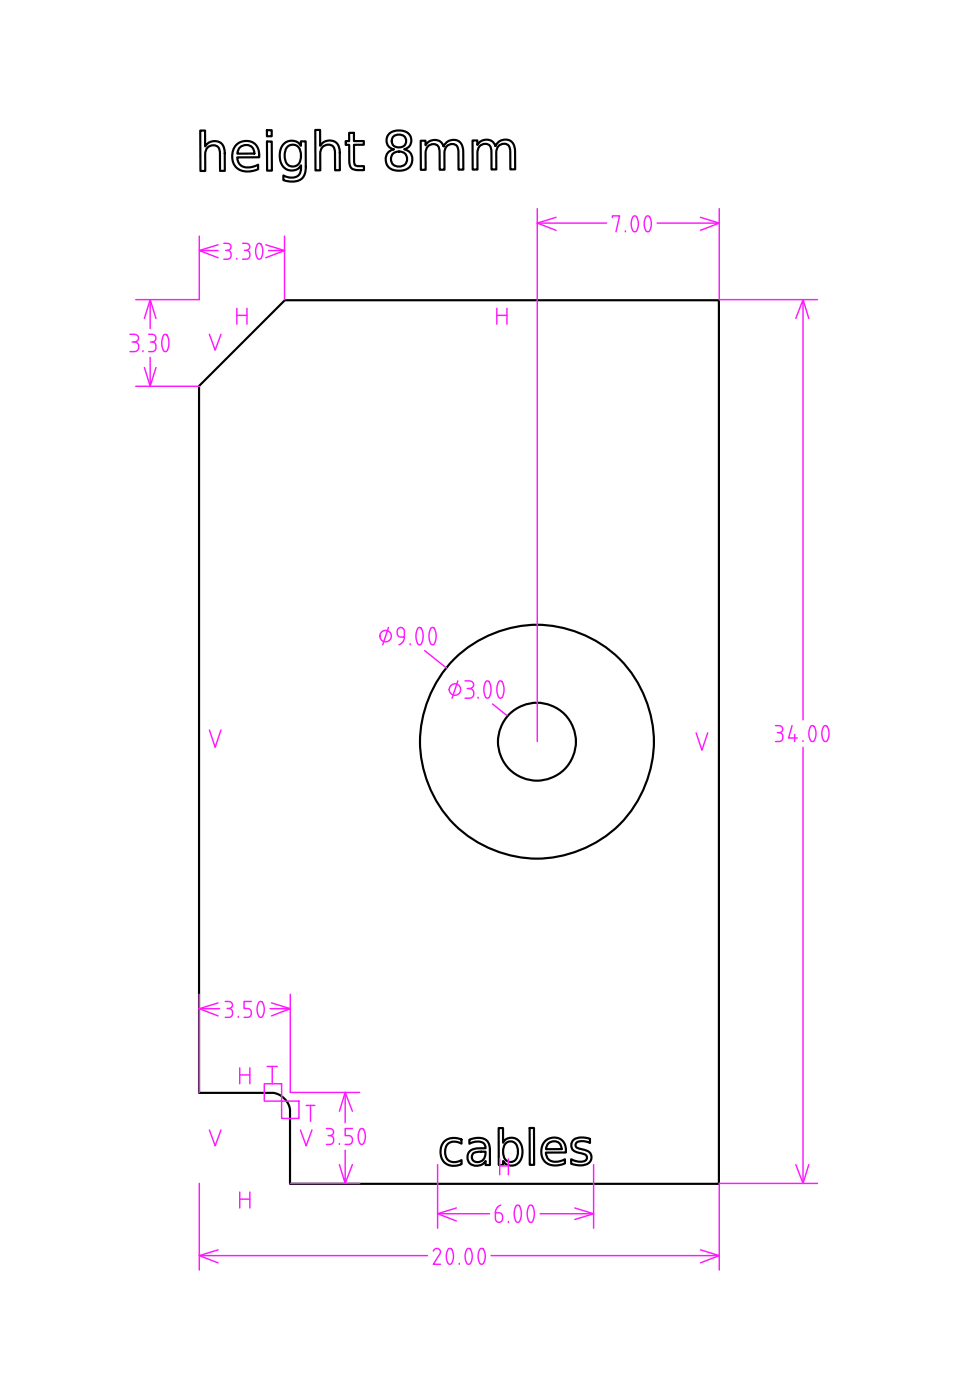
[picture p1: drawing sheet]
<svg xmlns="http://www.w3.org/2000/svg" width="37mm" height="54mm" viewBox="0 0 37 54" stroke-linecap="round" stroke-linejoin="round" font-family="sans-serif">
<g fill="none" stroke="#000" stroke-width=".08">
<path d="M7.7 5h.2v.6a.41 .41 0 0 1 .5-.1 .41 .41 0 0 1 .2 .4v.7h-.1v-.7a.29 .29 0 0 0-.3-.3 .29 .29 0 0 0-.3 .3v.7h-.2zM9.1 5.6a.52 .52 0 0 1 .6-.1 .52 .52 0 0 1 .3 .6h-.9a.5 .5 0 0 0 .8 .2v.2a.63 .63 0 0 1-.8-.1 .63 .63 0 0 1 0-.8zM9.2 5.7l.1-.1a.31 .31 0 0 1 .5 .3h-.7zM10.3 5h.2v.2h-.2zM10.3 5.4h.2v1.2h-.2zM10.9 5.6a.42 .42 0 0 1 .7 0v-.2h.2v1a.56 .56 0 0 1-.3 .5 .56 .56 0 0 1-.6 0v-.1a.42 .42 0 0 0 .5 0 .42 .42 0 0 0 .2-.4 .48 .48 0 0 1-.7 .1 .48 .48 0 0 1-.1-.7zM11 11.6h16.7v34h-16.5v-2.9a.76 .76 0 0 0-.7-.6h-2.8v-27.2zM11 5.7a.32 .32 0 0 1 .4-.1 .32 .32 0 0 1 .2 .4 .33 .33 0 0 1-.3 .4 .33 .33 0 0 1-.3-.4zM12.1 5h.2v.6a.41 .41 0 0 1 .5-.2 .41 .41 0 0 1 .3 .5v.7h-.2v-.7a.29 .29 0 0 0-.3-.3 .29 .29 0 0 0-.3 .3v.7h-.2zM13.4 5.1h.2v.3h.4v.2h-.4v.6l.1 .2h.3v.1a.4 .4 0 0 1-.6-.3v-.6h-.1v-.2h.1zM15 5.1a.48 .48 0 0 1 .5-.1 .48 .48 0 0 1 .3 .5l-.2 .2a.42 .42 0 0 1 .3 .6 .42 .42 0 0 1-.5 .3 .42 .42 0 0 1-.5-.3 .42 .42 0 0 1 .2-.6l-.2-.1a.37 .37 0 0 1 .1-.5zM16.2 5.4h.2v.2a.38 .38 0 0 1 .3-.2 .38 .38 0 0 1 .4 .2 .4 .4 0 0 1 .4-.2 .4 .4 0 0 1 .3 .5v.6h-.2v-.6a.28 .28 0 0 0-.3-.4 .28 .28 0 0 0-.2 .4v.6h-.2v-.6a.28 .28 0 0 0-.3-.4 .28 .28 0 0 0-.2 .4v.6h-.2z"/>
<path d="M18.2 5.4h.2v.2a.38 .38 0 0 1 .3-.2 .38 .38 0 0 1 .4 .2 .4 .4 0 0 1 .4-.2 .4 .4 0 0 1 .3 .4v.7h-.2v-.7a.28 .28 0 0 0-.3-.3 .28 .28 0 0 0-.2 .4v.6h-.2v-.6a.28 .28 0 0 0-.3-.4 .28 .28 0 0 0-.2 .4v.6h-.2zM17.1 43.9l.4-.1 .3 .1v.1a.39 .39 0 0 0-.6 .1 .39 .39 0 0 0 0 .5 .39 .39 0 0 0 .6 0v.2a.55 .55 0 0 1-.8-.1 .55 .55 0 0 1 .1-.8zM18.1 43.9a.52 .52 0 0 1 .7 .3v.6h-.1v-.1a.36 .36 0 0 1-.5 .2 .36 .36 0 0 1-.2-.5 .36 .36 0 0 1 .4-.2h.3a.36 .36 0 0 0-.3-.3 .36 .36 0 0 0-.3 .1zM18.2 44.4l.5-.1a.28 .28 0 0 1-.2 .4 .28 .28 0 0 1-.3-.2zM19.2 43.4h.2v.6a.42 .42 0 0 1 .5-.2 .42 .42 0 0 1 .2 .5 .42 .42 0 0 1-.2 .5 .42 .42 0 0 1-.5-.1v.1h-.2zM19.4 44a.29 .29 0 0 1 .4 0 .29 .29 0 0 1 .1 .3 .3 .3 0 0 1-.3 .4 .3 .3 0 0 1-.2-.4zM20.4 43.4h.1v1.4h-.1zM21 43.9a.47 .47 0 0 1 .5-.1 .47 .47 0 0 1 .3 .5l-.8 .1a.45 .45 0 0 0 .7 .2v.2a.58 .58 0 0 1-.7-.1 .58 .58 0 0 1 0-.8zM21.1 44l.1-.1a.29 .29 0 0 1 .4 .3h-.6zM22.1 43.8h.5l.1 .2a.35 .35 0 0 0-.5 .1v.1a.47 .47 0 0 1 .5 .5l-.2 .1h-.3h-.2v-.2a.36 .36 0 0 0 .6-.1l-.1-.1a.46 .46 0 0 1-.5-.5z"/>
<circle cx="15.3" cy="5.4" r=".27"/>
<circle cx="15.4" cy="6.1" r=".3"/>
<circle cx="20.7" cy="28.5" r="1.5"/>
<circle cx="20.7" cy="28.5" r="4.5"/>
</g>
<g fill="none" stroke="#ff19ff" stroke-width=".06">
<path d="M5 12.9h.2a.16 .16 0 0 1 .1 .2 .16 .16 0 0 1-.2 .1M5.2 13.2a.19 .19 0 0 1 .1 .1 .19 .19 0 0 1-.1 .2h-.2M5.2 14.9h2.5M5.5 13.5h.1M5.6 14.1l.2 .8M5.7 12.9h.2a.15 .15 0 0 1 .1 .2 .15 .15 0 0 1-.2 .1M5.8 13.8v1.1l.2-.8M5.8 11.5v1.1M5.8 11.5l-.2 .8M5.8 11.5l.2 .8M5.9 13.2a.2 .2 0 0 1 .1 .1 .2 .2 0 0 1-.1 .2h-.2M6.3 12.9a.38 .38 0 0 1 0 .6l-.1-.3z"/>
<path d="M7.7 9.1v2.4h-2.5M8.1 12.9l.2 .6 .2-.6M8.4 9.6h-.7l.7 .3M8.4 9.4l-.7 .2M8.6 9.4h.2a.14 .14 0 0 1 .1 .1 .14 .14 0 0 1-.2 .1M8.8 9.6a.17 .17 0 0 1 .1 .2 .17 .17 0 0 1-.1 .2h-.2M9.1 9.9v.1M9.1 11.9v.6M9.1 12.1h.4M9.3 9.4h.2a.14 .14 0 0 1 .1 .1 .14 .14 0 0 1-.2 .1M9.5 9.6a.17 .17 0 0 1 .1 .2 .17 .17 0 0 1-.1 .2h-.2M9.5 11.9v.6"/>
<path d="M9.9 9.4a.32 .32 0 0 1 .2 .3 .32 .32 0 0 1-.2 .3l-.1-.3zM10.2 9.4l.7 .2M10.3 9.6h.6M10.9 9.1v2.4M10.9 9.6l-.7 .3M19.1 12.1h.4M19.1 11.9v.6M19.5 11.9v.6M20.7 8v20.5M20.7 8.6h2.6M20.7 8.6l.7 .3M21.4 8.4l-.7 .2"/>
<path d="M23.6 8.4v-.1h.2l-.1 .6M24.1 8.9h.1M24.4 8.3a.32 .32 0 0 1 .2 .3 .32 .32 0 0 1-.2 .3l-.1-.3zM24.9 8.3a.32 .32 0 0 1 .2 .3 .32 .32 0 0 1-.2 .3l-.1-.3zM25.3 8.6h2.4l-.8 .3M26.9 8.4l.8 .2M27.7 8v3.5h3.7M30.6 12.3l.3-.8v16.2M30.9 11.5l.2 .8M7.7 38.3v3.7M7.7 38.8h.7M7.7 38.8l.7 .3"/>
<path d="M8.1 28.1l.2 .7 .2-.7M8.4 38.6l-.7 .2M8.7 38.5h.1a.14 .14 0 0 1 .1 .2 .14 .14 0 0 1-.2 .1M8.8 38.8a.17 .17 0 0 1 .1 .2 .17 .17 0 0 1-.1 .1h-.1M9.2 39.1h.1M9.7 38.5h-.3v.3h.1a.17 .17 0 0 1 .2 .2 .17 .17 0 0 1-.2 .1h-.1M10 38.6v-.1a.32 .32 0 0 1 .2 .3 .32 .32 0 0 1-.2 .3l-.1-.3zM10.4 38.8h.8l-.8 .3M10.4 38.6l.8 .2M11.2 38.3v3.7h2.6M14.9 24.1l-.2 .7M15.3 24.2h.2l.1 .3-.3-.1z"/>
<path d="M15.6 24.5l-.3 .3M15.8 24.8h.1M16.1 24.2a.38 .38 0 0 1 0 .6l-.1-.3zM16.3 25l.9 .7M16.6 24.2a.38 .38 0 0 1 0 .6l-.1-.3zM17.6 26.2l-.2 .7M17.9 26.2h.2a.16 .16 0 0 1 .1 .2 .16 .16 0 0 1-.2 .1M18.1 26.5a.19 .19 0 0 1 .1 .2 .19 .19 0 0 1-.1 .2h-.2M18.4 26.8v.1M18.7 26.2a.38 .38 0 0 1 0 .7l-.1-.4zM18.9 27.1l.6 .4M19.2 26.2a.38 .38 0 0 1 0 .7l-.1-.4z"/>
<path d="M26.8 28.2l.2 .7 .2-.7M29.8 27.9h.2a.14 .14 0 0 1 .1 .2 .14 .14 0 0 1-.2 .1M30 28.2a.17 .17 0 0 1 .1 .2 .17 .17 0 0 1-.1 .1h-.2M30.5 27.9l-.2 .5h.4M30.6 28.3v.2M30.9 28.5h.1M30.9 28.8v16.7M31.2 27.9a.32 .32 0 0 1 .2 .3 .32 .32 0 0 1-.2 .3l-.1-.3zM31.7 27.9a.32 .32 0 0 1 .2 .3 .32 .32 0 0 1-.2 .3l-.1-.3zM7.7 45.5v3.4M7.7 48.3h8.7M7.7 48.3l.7 .3"/>
<path d="M8.1 43.5l.2 .6 .2-.6M8.4 48.1l-.7 .2M9.2 41.1v.6M9.2 45.9v.6M9.2 46.1h.4M9.2 41.4h.4M9.6 41.1v.6M9.6 45.9v.6M10.2 41.7h.6v.7h-.6zM10.3 41h.4M10.5 41v.7M10.8 42.4h.7v.6h-.7z"/>
<path d="M11.2 45.5h2.6M11.6 43.5l.2 .6 .2-.6M11.8 42.5h.3M11.9 42.5v.6M12.6 43.4h.1a.14 .14 0 0 1 .1 .2 .14 .14 0 0 1-.2 .1M12.7 43.7a.17 .17 0 0 1 .1 .2 .17 .17 0 0 1-.1 .1h-.1M13.1 44h.1M13.3 44.3v1.2l-.2-.7M13.3 42v1.2M13.3 42l.3 .8M13.3 42l-.2 .8M13.6 43.4h-.3v.3h.1a.17 .17 0 0 1 .2 .2 .17 .17 0 0 1-.2 .1h-.1"/>
<path d="M13.6 44.8l-.3 .7M13.9 43.4a.32 .32 0 0 1 .2 .3 .32 .32 0 0 1-.2 .3l-.1-.3zM16.7 48.1a.14 .14 0 0 1 .2-.1 .14 .14 0 0 1 0 .2l-.2 .4h.2M16.8 44.8v2.5M16.8 46.7h2M16.8 46.7l.8 .3M17.3 48.1a.31 .31 0 0 1 .1 .2 .31 .31 0 0 1-.1 .3l-.1-.3zM17.6 46.5l-.8 .2M17.7 48.6h.1M18 48.1v-.1a.32 .32 0 0 1 .2 .3 .32 .32 0 0 1-.2 .3l-.1-.3zM18.5 48.1v-.1a.32 .32 0 0 1 .2 .3 .32 .32 0 0 1-.2 .3l-.1-.3zM19.1 46.7h.1a.16 .16 0 0 1 .1 .2 .16 .16 0 0 1-.2 0z"/>
<path d="M19.2 44.6v.6M19.2 44.9h.4M19.3 46.4l-.2 .3M19.6 44.6v.6M19.6 47h.1M19.9 46.4a.38 .38 0 0 1 0 .6l-.1-.3zM20.4 46.4a.38 .38 0 0 1 0 .6l-.1-.3zM22.1 46.5l.7 .2h-2M22.8 44.8v2.5M22.8 46.7l-.7 .2M26.9 48.1l.8 .2h-8.8M27.7 48.3l-.8 .3"/>
<path d="M30.6 44.8l.3 .7M31.1 44.8l-.2 .7M31.4 45.5h-3.7v3.4"/>
<circle cx="14.8" cy="24.5" r=".22"/>
<circle cx="17.5" cy="26.5" r=".22"/>
</g>
</svg>
